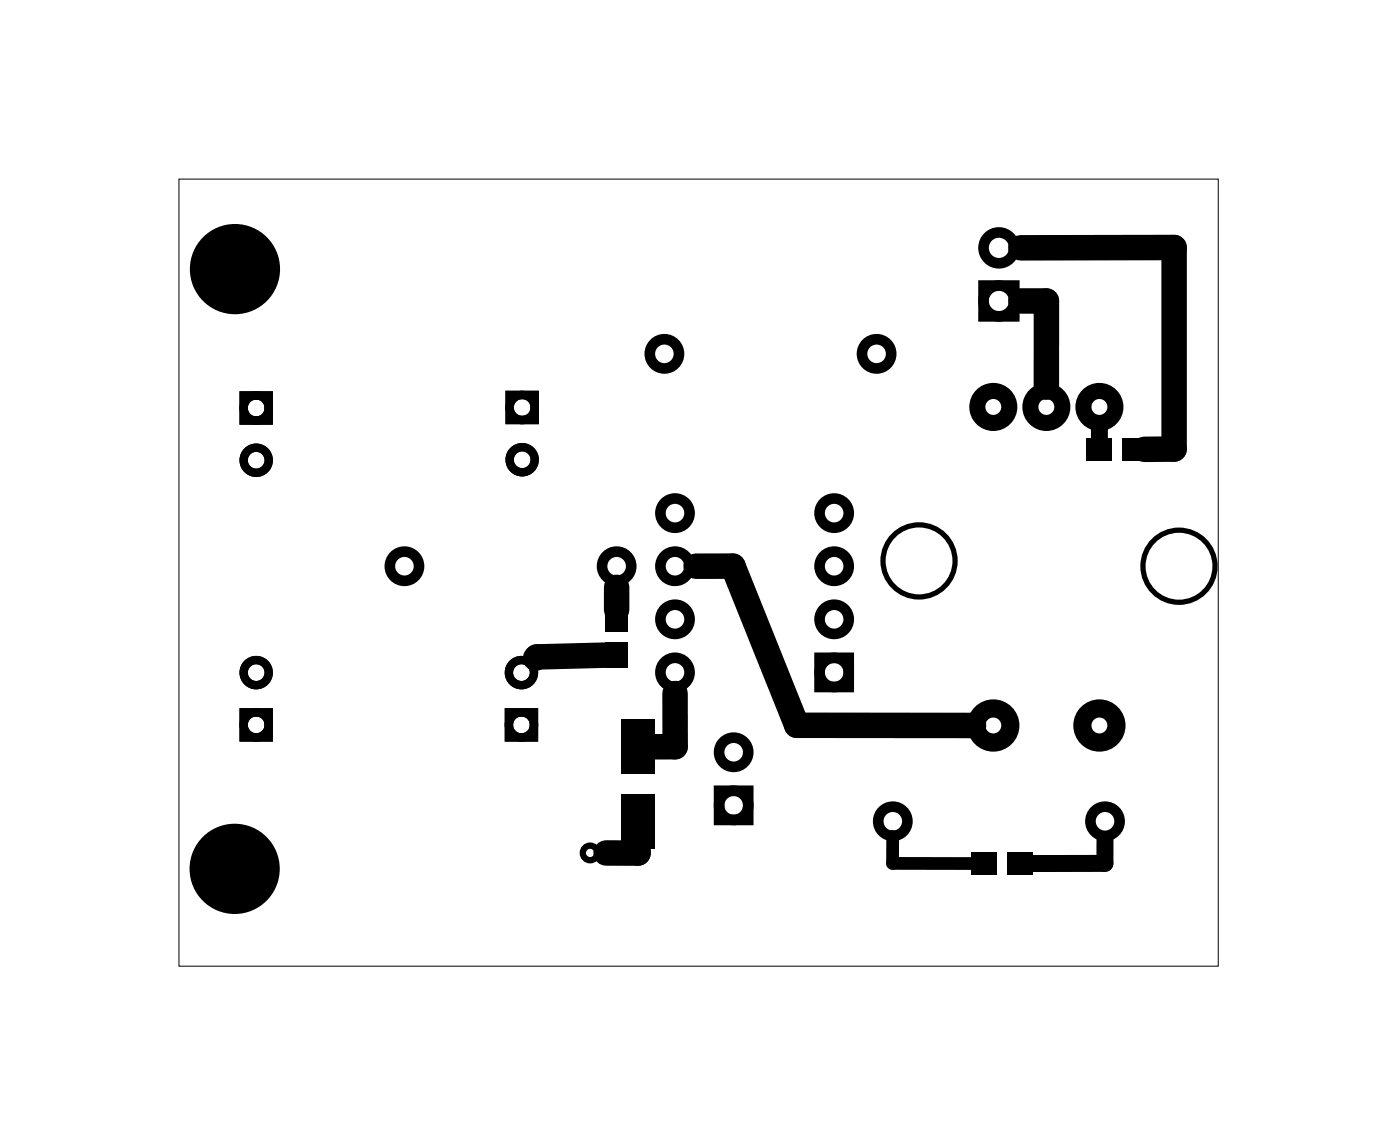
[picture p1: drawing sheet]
<svg xmlns="http://www.w3.org/2000/svg" width="67mm" height="55mm" viewBox="0 0 67 55" stroke-linecap="round" stroke-linejoin="round" font-family="sans-serif">
<path d="M8.6 8.6h49.7v37.6h-49.7z" fill="none" stroke="#000" stroke-width=".05"/>
<path d="M29.7 34.4h1.6v2.6h-1.6zM29 29h1.1v1.2h-1.1zM29 30.7h1.1v1.2h-1.1zM52 21h1.2v1.1h-1.2zM53.7 21h1.2v1.1h-1.2zM29.7 38h1.6v2.6h-1.6zM46.5 40.8h1.2v1.1h-1.2zM48.2 40.8h1.2v1.1h-1.2z" fill="#000"/>
<g fill="none" stroke="#000" stroke-width=".51">
<path d="M47.1 13.7h1.5v1.4h-1.5zM34.4 37.8h1.4v1.4h-1.4zM39.2 31.5h1.4v1.4h-1.4z"/>
<circle cx="31.8" cy="16.9" r=".7"/>
<circle cx="42" cy="16.9" r=".7"/>
<circle cx="47.6" cy="19.5" r=".64"/>
<circle cx="47.8" cy="14.4" r=".74"/>
<circle cx="47.8" cy="11.9" r=".74"/>
<circle cx="50.1" cy="19.5" r=".64"/>
<circle cx="52.6" cy="19.5" r=".64"/>
<circle cx="19.4" cy="27.1" r=".7"/>
<circle cx="29.5" cy="27.1" r=".7"/>
<circle cx="32.3" cy="32.2" r=".7"/>
<circle cx="32.3" cy="29.6" r=".7"/>
<circle cx="32.3" cy="27.1" r=".7"/>
<circle cx="32.3" cy="24.5" r=".7"/>
<circle cx="35.1" cy="36" r=".7"/>
<circle cx="35.1" cy="38.5" r=".7"/>
<circle cx="39.9" cy="32.2" r=".7"/>
<circle cx="39.9" cy="29.6" r=".7"/>
<circle cx="39.9" cy="24.5" r=".7"/>
<circle cx="39.9" cy="27.1" r=".7"/>
<circle cx="42.7" cy="39.3" r=".7"/>
<circle cx="47.6" cy="34.7" r=".64"/>
<circle cx="52.6" cy="34.7" r=".64"/>
<circle cx="52.9" cy="39.3" r=".7"/>
</g>
<g fill="none" stroke="#000" stroke-width=".25">
<circle cx="44" cy="26.8" r="1.73"/>
<circle cx="56.4" cy="27.1" r="1.73"/>
</g>
<circle cx="28.3" cy="40.8" r=".35" fill="none" stroke="#000" stroke-width=".3"/>
<g fill="none" stroke="#000" stroke-width=".4">
<path d="M11.7 18.9h1.2v1.2h-1.2zM24.4 18.9h1.2v1.2h-1.2zM11.7 34.1h1.2v1.2h-1.2zM24.4 34.1h1.2v1.2h-1.2z"/>
<circle cx="12.3" cy="19.5" r=".6"/>
<circle cx="25" cy="19.5" r=".6"/>
<circle cx="47.6" cy="19.5" r=".95"/>
<circle cx="50.1" cy="19.5" r=".95"/>
<circle cx="52.6" cy="19.5" r=".95"/>
<circle cx="12.3" cy="22" r=".6"/>
<circle cx="12.3" cy="32.2" r=".6"/>
<circle cx="12.3" cy="34.7" r=".6"/>
<circle cx="25" cy="32.2" r=".6"/>
<circle cx="25" cy="34.7" r=".6"/>
<circle cx="25" cy="22" r=".6"/>
</g>
<g fill="#000">
<circle cx="11.2" cy="12.9" r="2.16"/>
<circle cx="11.2" cy="41.6" r="2.16"/>
</g>
<g fill="none" stroke="#000" stroke-width=".5">
<circle cx="47.6" cy="34.7" r="1"/>
<circle cx="52.6" cy="34.7" r="1"/>
</g>
<path d="M42.7 40v1.3h4" fill="none" stroke="#000" stroke-width=".61"/>
<path d="M52.6 20.3v.8M52.9 40.2v1.1h-3.6" fill="none" stroke="#000" stroke-width=".81"/>
<path d="M48.9 11.9l7.3-.1v9.7h-1.4M48.9 14.4h1.2v4.1M29.1 31.3l-3.5 .2M29.5 28.1v1.1M32.3 33.2v2.5h-1.1M33.3 27.1h1.8l3 7.6h8.5M30.5 40.5v.3h-1.5" fill="none" stroke="#000" stroke-width="1.2"/>
</svg>
